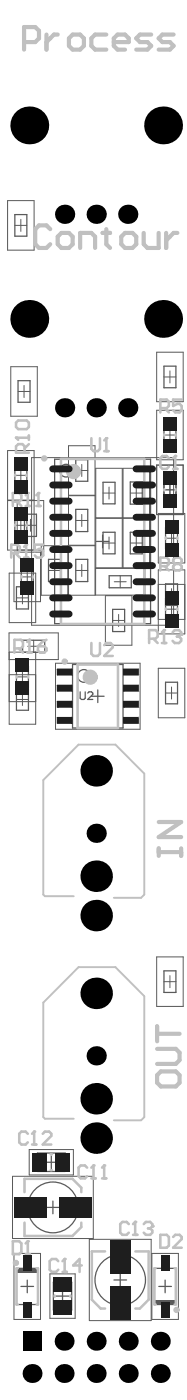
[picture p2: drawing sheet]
<svg xmlns="http://www.w3.org/2000/svg" width="49mm" height="367mm" viewBox="0 0 49 367" stroke-linecap="round" stroke-linejoin="round" font-family="sans-serif">
<g fill="none" stroke="#5a5a5a" stroke-width=".33">
<path d="M3.9 56.3h3.1v5.7h-3.1zM4.7 99.9h3.2v5.6h-3.2zM43 96.1h3.1v5.6h-3.1zM43 111.3h3.1v5.6h-3.1zM3.9 121.9h3.1v5.6h-3.1zM3.9 135h3.1v5.6h-3.1zM6.4 134.9h3.2v5.8h-3.2zM14.3 120.5h25.2v43.1h-25.2zM19.9 133.6h3.1v5.8h-3.1zM19.9 120.6h3.1v5.6h-3.1zM27 139.6h3.2v5.7h-3.2zM27 126.5h3.2v5.7h-3.2z"/>
<path d="M34.2 139.6h3.1v5.7h-3.1zM34.2 126.4h3.1v5.9h-3.1zM43 125.6h3.1v5.8h-3.1zM43 131.3h3.1M43 125.7h3.1M43.4 138.4h3.2v5.6h-3.2zM4.3 153.9h3.2v5.8h-3.2zM5.6 148.5h3.1v5.7h-3.1zM12.7 146.7h3.2v5.9h-3.2zM19.9 146.7h3.1v5.9h-3.1zM25.2 142h3.4M26.9 140.4v3.3"/>
<path d="M28.6 151h5.8v3.2h-5.8zM29.5 159.8h3.2v5.9h-3.2zM43.4 153.2h3.2v9.4h-3.2zM43.4 158.8h3.2M43.4 157h3.2M4.3 174.7h3.2v5.7h-3.2zM5.9 167.9h5.8v3.2h-5.8zM19 174.3h13.3v16.7h-13.3zM43.4 179h3.2v5.6h-3.2zM4.3 180.6h3.2v5.7h-3.2zM24 182.6h3.3M25.6 181v3.3"/>
<path d="M43 254.7h3.1v5.6h-3.1zM9.8 302.5h7.3v4.8h-7.3zM11.8 304.9h3.3M12.2 316.7h3.3M13.5 303.2v3.3M13.9 315.1v3.3M4.3 332.7h5.7v9.5h-5.7zM5.5 337.4h3.3M7.1 335.8v3.3M14 336.3h4.8v7.4h-4.8zM14.7 340h3.4M16.4 338.3v3.4"/>
<path d="M29.9 335.8h3.3M31.5 334.1v3.3M40.5 332.7h5.6v9.5h-5.6zM41.6 337.4h3.4M43.3 335.8v3.3"/>
</g>
<g fill="none" stroke="#5a5a5a" stroke-width=".26">
<path d="M2 52.6h6.9v13h-6.9zM3.9 59.1h3.1M5.5 57.5v3.2M2.8 96.2h7v13h-7zM41.1 92.4h6.9v13h-6.9zM43 98.9h3.1M44.6 97.3v3.2M2 118.2h6.9v13h-6.9zM4.7 102.7h3.2M6.3 101.1v3.2M18 116.9h6.9v13h-6.9zM41.1 107.6h6.9v13h-6.9z"/>
<path d="M43 114.1h3.1M44.6 112.5v3.2M2 131.3h9.5v13h-9.5zM3.9 137.8h5.7M3.9 124.7h3.1M4.5 131.3v13M5.5 123.1v3.2M5.5 136.2v3.2M8 136.2v3.2M8.3 120h37.2v44h-37.2zM8.9 131.3v13M18 130h6.9v13h-6.9z"/>
<path d="M19.9 136.5h3.1M19.9 123.4h3.1M21.4 121.8v3.2M21.4 134.9v3.2M25.1 122.8h7v13h-7zM25.1 136h7v12.9h-7zM27 129.3h3.2M28.6 127.8v3.1M32.3 122.8h6.9v13h-6.9zM32.3 136h6.9v12.9h-6.9zM34.2 129.3h3.1M35.7 127.8v3.1"/>
<path d="M41.1 122h6.9v13h-6.9zM41.5 134.7h7v13h-7zM43 128.5h3.1M44.6 126.9v3.2M45 139.6v3.2M2.4 150.3h7v13h-7zM3.7 144.8h6.9v13h-6.9zM4.3 156.8h3.2M5.6 151.3h3.1M5.9 155.3v3.1M7.1 149.8v3.1M10.8 143.1h7v13h-7z"/>
<path d="M12.7 149.6h3.2M14.3 148.1v3.1M18 143.1h6.9v13h-6.9zM19.9 149.6h3.1M21.4 148.1v3.1M25.1 149.1h12.9v7h-12.9zM27 142.5h3.2M27.6 156.3h7v12.9h-7zM28.6 140.9v3.1M30 152.6h3.1M31.5 151v3.2M34.2 142.5h3.1"/>
<path d="M35.7 140.9v3.1M41.5 149.5h7v16.8h-7zM41.5 153.3h7M43.4 156h3.2M43.4 159.8h3.2M43.4 141.2h3.2M45 154.4v3.2M45 158.2v3.2M2.4 166h12.9v7h-12.9zM2.4 171.1h7v18.9h-7zM2.4 177h7M4.3 177.6h3.2"/>
<path d="M5.9 176v3.1M7.3 169.5h3.1M8.8 167.9v3.2M14.6 174h22.1v17.3h-22.1zM29.5 162.8h3.2M31.1 161.2v3.1M41.5 175.3h7v13h-7zM41.5 162.5h7M2.4 184.1h7M4.3 183.5h3.2M5.9 181.9v3.2M43.4 181.8h3.2"/>
<path d="M45 180.2v3.2M41.1 251h6.9v13h-6.9zM43 257.5h3.1M44.6 255.9v3.2M3.3 308.6h21.2v16.3h-21.2zM7.7 301.5h11.5v6.7h-11.5zM3.7 328.8h6.9v17.3h-6.9zM13.1 334.2h6.6v11.6h-6.6zM23.4 325.1h16.2v21.3h-16.2zM39.8 328.8h7v17.3h-7z"/>
</g>
<g fill="#5a5a5a">
<path d="M4.3 332.7h5.7v1.3h-5.7z" fill-rule="evenodd"/>
<path d="M40.5 340.9h5.6v1.3h-5.6z" fill-rule="evenodd"/>
</g>
<g fill="none" stroke="#5a5a5a" stroke-width=".33">
<path d="M21 181.5v1.6l.4 .4h.6l.3-.4v-1.6M23 181.8l.3-.3h.7l.3 .3v.3l-1.3 1.4h1.3"/>
<circle cx="17.3" cy="123.5" r="1.66"/>
<circle cx="22" cy="177.3" r="1.66"/>
<circle cx="13.9" cy="316.7" r="6.6"/>
<circle cx="31.5" cy="335.8" r="6.6"/>
</g>
<g fill="none" stroke="#c0c0c0" stroke-width=".66">
<path d="M43.1 113.9v.4M46.1 113.9v.4M4 124.5v.4M4 137.6v.4M7 124.5v.4M7 137.6v.4M16 120.4h21.8v43.3h-21.8zM43.1 128.3v.4M46.1 128.3v.4M5.7 151.2v.3M8.6 151.2v.3M43.5 141v.3"/>
<path d="M43.5 159.6v.4M46.5 141v.3M46.5 159.6v.4M4.4 177.4v.3M7.4 177.4v.3M20.3 174.3h10.6v16.7h-10.6zM6.4 312.7v-3.5h12.6l2.3 2.4v1.1M13.3 307h.3M13.3 302.8h.3M4.7 332.7h-.4v9.5h.4M6.4 320.7v3.5h12.6l2.3-2.3v-1.2M9.6 332.7h.4v9.5h-.4"/>
<path d="M14.3 339.8v.4M18.5 339.8v.4M27.6 328.3h-3.5v12.6l2.3 2.4h1.2M35.5 328.3h3.5v12.6l-2.3 2.4h-1.2M40.8 332.7h-.3v9.5h.3M45.8 332.7h.3v9.5h-.3"/>
</g>
<path d="M19.3 235.1h-7.5l-.4-.4v-30.1l9.2-9.3h9.7l7.5 7.6v31.8l-.8 .8h-7.2M19.3 293.5h-7.5l-.4-.5v-30l9.2-9.3h9.7l7.5 7.6v31.7l-.8 .9h-7.2" fill="none" stroke="#c0c0c0" stroke-width=".5"/>
<path d="M3.4 325.6h1.6l.6 .6v2.2l-.6 .6h-1.6zM6.7 329h1.1M7.3 325.6v3.4" fill="none" stroke="#c0c0c0" stroke-width=".67"/>
<circle cx="7.3" cy="325.6" r=".34" fill="#c0c0c0"/>
<path d="M7.3 297.4l-.6-.6h-1.1l-.6 .6v2.3l.6 .5h1.1l.6-.5M9 296.8v3.4M8.4 300.2h1.1M7.3 325.6l-.6 .6" fill="none" stroke="#c0c0c0" stroke-width=".67"/>
<circle cx="9" cy="296.8" r=".34" fill="#c0c0c0"/>
<path d="M2.9 145.1h1.7l.6-.5v-1.2l-.6-.5h-1.7v3.4M4.1 145.1l1.1 1.2M6.3 146.3h1.1M6.9 142.9v3.4M9 296.8l-.6 .6M11.2 297.4l.6-.6h1.1l.6 .6v.6l-2.3 2.2h2.3" fill="none" stroke="#c0c0c0" stroke-width=".67"/>
<circle cx="6.9" cy="142.9" r=".34" fill="#c0c0c0"/>
<path d="M3.4 131.6h1.6l.6-.6v-1.1l-.6-.6h-1.6v3.4M4.5 131.6l1.1 1.1M6.7 132.7h1.1M7.3 129.3v3.4M6.9 142.9l-.6 .5M11.3 142.9h-2.2v1.7l1.1-.6h.6l.5 .6v1.1l-.5 .6h-1.1l-.6-.6" fill="none" stroke="#c0c0c0" stroke-width=".67"/>
<circle cx="7.3" cy="129.3" r=".34" fill="#c0c0c0"/>
<path d="M7.3 129.3l-.6 .6M9.5 132.7h1.1M10.1 129.3v3.4" fill="none" stroke="#c0c0c0" stroke-width=".67"/>
<circle cx="10.1" cy="129.3" r=".34" fill="#c0c0c0"/>
<path d="M24 115v2.8l.5 .5h1.1l.6-.5v-2.8M27.3 118.3h1.1M27.9 115v3.3M10.1 129.3l-.6 .6M24 168.7v2.8l.5 .6h1.1l.6-.6v-2.8M27.3 169.2l.6-.5h1.1l.6 .5v.6l-2.3 2.3h2.3" fill="none" stroke="#c0c0c0" stroke-width=".67"/>
<circle cx="27.9" cy="115" r=".34" fill="#c0c0c0"/>
<path d="M27.9 115l-.6 .5M33.8 321.1l-.6-.6h-1.1l-.6 .6v2.3l.6 .5h1.1l.6-.5M34.9 323.9h1.1M35.5 320.5v3.4" fill="none" stroke="#c0c0c0" stroke-width=".67"/>
<circle cx="35.5" cy="320.5" r=".34" fill="#c0c0c0"/>
<path d="M35.5 320.5l-.6 .6M37.7 321.1l.6-.6h1.1l.5 .6v.6" fill="none" stroke="#c0c0c0" stroke-width=".67"/>
<circle cx="39.9" cy="321.7" r=".34" fill="#c0c0c0"/>
<path d="M3.8 170.1h1.7l.5-.6v-1.1l-.5-.6h-1.7v3.4M4.9 170.1l1.1 1.1M7.1 171.2h1.2M7.7 167.8v3.4M38.8 322.2h.6M39.4 322.2l.5 .6v.6l-.5 .5h-1.1l-.6-.5M39.9 321.7l-.5 .5" fill="none" stroke="#c0c0c0" stroke-width=".67"/>
<circle cx="7.7" cy="167.8" r=".34" fill="#c0c0c0"/>
<path d="M4.2 114.8h3.4M6.4 118.8v-1.7l-.5-.6h-1.1l-.6 .6v1.7h3.4M7.6 116.5l-1.2 1.1M7.6 114.3v1.1M7.7 167.8l-.6 .6M9.9 169.5h1.7l.6 .6v.6l-.6 .5h-1.1l-.6-.5zM12.2 167.8l-1.1 .6-1.2 1.1" fill="none" stroke="#c0c0c0" stroke-width=".67"/>
<circle cx="4.2" cy="114.8" r=".34" fill="#c0c0c0"/>
<path d="M4.2 114.8l.6 .6M4.8 110.3h2.2l.6 .6v1.1l-.6 .6h-2.2l-.6-.6v-1.1zM22.8 306.3l-.5-.6h-1.1l-.6 .6v2.2l.6 .6h1.1l.5-.6M24 309.1h1.1M24.5 305.7v3.4" fill="none" stroke="#c0c0c0" stroke-width=".67"/>
<circle cx="24.5" cy="305.7" r=".34" fill="#c0c0c0"/>
<path d="M24.5 305.7l-.5 .6M26.8 309.1h1.1M27.3 305.7v3.4" fill="none" stroke="#c0c0c0" stroke-width=".67"/>
<circle cx="27.3" cy="305.7" r=".34" fill="#c0c0c0"/>
<path d="M39.1 167.5h1.7l.5-.5v-1.1l-.5-.6h-1.7v3.4M40.2 167.5l1.1 1.2M42.5 168.7h1.1M43 165.3v3.4M27.3 305.7l-.5 .6M42 323.9h1.7l.6 .6v2.2l-.6 .6h-1.7zM45.4 324.5l.6-.6h1.1l.5 .6v.5l-2.2 2.3h2.2" fill="none" stroke="#c0c0c0" stroke-width=".67"/>
<circle cx="43" cy="165.3" r=".34" fill="#c0c0c0"/>
<path d="M43 165.3l-.5 .6M45.3 165.9l.5-.6h1.1l.6 .6v.5" fill="none" stroke="#c0c0c0" stroke-width=".67"/>
<circle cx="47.5" cy="166.4" r=".34" fill="#c0c0c0"/>
<path d="M46 119.6v3.4M44.3 120.2l-.6-.6h-1.1l-.6 .6v2.2l.6 .6h1.1l.6-.6M45.4 123h1.1M42 148.5h1.7l.6-.5v-1.2l-.6-.5h-1.7v3.3M43.2 148.5l1.1 1.1M46 148l-.6-.6v-.6l.6-.5h1.1l.5 .5v.6l-.5 .6M46 148l-.6 .5v.6l.6 .5h1.1l.5-.5v-.6l-.5-.5M46 148h1.1M46.4 167h.5M46.9 167l.6 .5v.6l-.6 .6h-1.1l-.5-.6M47.5 166.4l-.6 .6" fill="none" stroke="#c0c0c0" stroke-width=".67"/>
<circle cx="46" cy="119.6" r=".34" fill="#c0c0c0"/>
<path d="M42 107.1h1.7l.6-.6v-1.1l-.6-.6h-1.7v3.4M43.2 107.1l1.1 1.1M46 119.6l-.6 .6M47.6 104.8h-2.2v1.7l1.1-.6h.6l.5 .6v1.1l-.5 .6h-1.1l-.6-.6M15.3 330.8l-.6-.5h-1.1l-.6 .5v2.3l.6 .5h1.1l.6-.5M16.4 333.6h1.1M17 330.3v3.3" fill="none" stroke="#c0c0c0" stroke-width=".67"/>
<circle cx="17" cy="330.3" r=".34" fill="#c0c0c0"/>
<path d="M17 330.3l-.6 .5M21.4 332h-2.2l1.7-1.7v3.3" fill="none" stroke="#c0c0c0" stroke-width=".67"/>
<g fill="none" stroke="#c0c0c0" stroke-width="1.1">
<path d="M6.3 11h2.9l1-.9v-2l-1-1h-2.9v5.9M12.2 9.1v3.9M15.1 9.1h-.9l-2 1.9M19.1 9.1h1.9l1 1v1.9l-1 1h-1.9l-1-1v-1.9zM27.9 9.1h-3l-.9 1v1.9l.9 1h3M29.8 11h4v-.9l-1-1h-2l-1 1v1.9l1 1h2M39.6 9.1h-2.9l-1 1 1 .9h2l.9 1-.9 1h-3M45.5 9.1h-2.9l-1 1 1 .9h1.9l1 1-1 1h-2.9M13.2 60.1l-1-1h-2l-1 1v4l1 .9h2l1-.9M16.1 61.1h2l1 1v2l-1 .9h-2l-1-.9v-2zM21 65v-3.9h3l.9 1v2.9M26.9 61.1h2"/>
<path d="M27.9 60.1v4l1 .9M32.8 61.1h1.9l1 1v2l-1 .9h-1.9l-1-.9v-2zM37.7 61.1v3l1 .9h2.9v-3.9M43.6 61.1v3.9M46.5 61.1h-1l-1.9 2M41.6 215.6h5.9l-5.9 4h5.9M41.6 222.5v2M41.6 223.5h5.9M47.5 222.5v2M41.2 269.2v4M41.2 275.1h4.9l1 1v2l-1 1h-4.9M41.2 271.2h5.9"/>
<path d="M42.2 281.1h3.9l1 .9v2l-1 1h-3.9l-1-1v-2z"/>
</g>
<g fill="none" stroke="#c0c0c0" stroke-width=".83">
<circle cx="11.6" cy="120.2" r=".41"/>
<circle cx="17" cy="173.5" r=".41"/>
<circle cx="4.2" cy="331.3" r=".41"/>
<circle cx="46.3" cy="343.6" r=".41"/>
</g>
<g fill="none" stroke="#c0c0c0" stroke-width="2">
<circle cx="19.3" cy="123.7" r="1"/>
<circle cx="23.7" cy="177.6" r="1"/>
</g>
<g fill="#000">
<circle cx="7.7" cy="32.9" r="5"/>
<circle cx="42.8" cy="32.9" r="5"/>
<circle cx="16.9" cy="56.2" r="2.52"/>
<circle cx="25.2" cy="56.2" r="2.52"/>
<circle cx="33.5" cy="56.2" r="2.52"/>
<circle cx="7.7" cy="83.7" r="5"/>
<circle cx="42.8" cy="83.7" r="5"/>
<circle cx="16.9" cy="107" r="2.52"/>
<circle cx="25.2" cy="107" r="2.52"/>
<circle cx="33.5" cy="107" r="2.52"/>
<circle cx="25.2" cy="202.2" r="4.1"/>
<circle cx="25.2" cy="218.6" r="2.52"/>
<circle cx="25.2" cy="229.8" r="4.1"/>
<circle cx="25.2" cy="240.2" r="4.1"/>
<circle cx="25.2" cy="277" r="2.52"/>
<circle cx="25.2" cy="260.6" r="4.1"/>
<circle cx="25.2" cy="288.2" r="4.1"/>
<circle cx="25.2" cy="298.5" r="4.1"/>
<circle cx="16.8" cy="351.8" r="2.48"/>
<circle cx="25.2" cy="351.8" r="2.48"/>
<circle cx="33.6" cy="351.8" r="2.48"/>
<circle cx="42" cy="351.8" r="2.48"/>
<circle cx="8.4" cy="360.3" r="2.48"/>
<circle cx="16.8" cy="360.3" r="2.48"/>
<circle cx="25.2" cy="360.3" r="2.48"/>
<circle cx="33.6" cy="360.3" r="2.48"/>
<circle cx="42" cy="360.3" r="2.48"/>
</g>
<path d="M5.9 349.3h5v5h-5z" fill-rule="evenodd" fill="#000"/>
<g fill="#1e1e1e">
<path d="M6 341.6h2.3v4h-2.3z" fill-rule="evenodd"/>
<path d="M42.1 341.6h2.4v4h-2.4z" fill-rule="evenodd"/>
<path d="M6 329.3h2.3v4h-2.3z" fill-rule="evenodd"/>
<path d="M42.1 329.3h2.4v4h-2.4z" fill-rule="evenodd"/>
<path d="M32.4 188.1h3.8l.2 .1v1.5l-.2 .2h-3.8l-.1-.2v-1.5z" fill-rule="evenodd"/>
<path d="M32.4 183.8h3.8l.2 .2v1.5l-.2 .2h-3.8l-.1-.2v-1.5z" fill-rule="evenodd"/>
<path d="M32.4 175.4h3.8l.2 .1v1.5l-.2 .2h-3.8l-.1-.2v-1.5z" fill-rule="evenodd"/>
</g>
<g fill="#1e1e1e">
<path d="M32.3 188.2h.1zM32.3 188.1l.1 .1z"/>
<path d="M32.4 189.7v.2zM32.3 189.7l.1 .2z"/>
<path d="M36.2 189.7h.2zM36.2 189.7h.2l-.2 .2z"/>
<path d="M36.2 188.1v.1zM36.2 188.1l.2 .1z"/>
<path d="M32.3 184h.1zM32.3 183.9l.1 .1z"/>
<path d="M32.4 185.5v.2zM32.3 185.5l.1 .2z"/>
<path d="M36.2 185.5h.2zM36.2 185.5h.2l-.2 .2z"/>
<path d="M36.2 183.8v.2zM36.2 183.8l.2 .2z"/>
<path d="M32.3 175.5h.1zM32.3 175.4l.1 .1z"/>
<path d="M32.4 177v.2zM32.3 177l.1 .2z"/>
<path d="M36.2 177h.2zM36.2 177h.2l-.2 .2z"/>
<path d="M36.2 175.4v.1zM36.2 175.4l.2 .1z"/>
</g>
<path d="M35.7 135.7h4.3M35.7 131.5h4.3M35.7 123h4.3M35.7 156.8h4.3M35.7 148.4h4.3M35.7 152.6h4.3M35.7 144.1h4.3" fill="none" stroke="#1e1e1e" stroke-width="1.8"/>
<g fill="#1e1e1e">
<path d="M43.2 155h3.6v3.6h-3.6z" fill-rule="evenodd"/>
<path d="M43.2 142.3h3.6v3.7h-3.6z" fill-rule="evenodd"/>
<path d="M42.7 115.3h3.7v3.6h-3.7z" fill-rule="evenodd"/>
<path d="M3.6 314.1h8.6v5.3h-8.6z" fill-rule="evenodd"/>
<path d="M4.1 172.7h3.6v3.7h-3.6z" fill-rule="evenodd"/>
<path d="M4.1 178.7h3.6v3.7h-3.6z" fill-rule="evenodd"/>
<path d="M5.3 152.5h3.7v3.7h-3.7z" fill-rule="evenodd"/>
<path d="M5.3 146.5h3.7v3.7h-3.7z" fill-rule="evenodd"/>
<path d="M3.6 133h3.7v3.6h-3.7z" fill-rule="evenodd"/>
<path d="M3.6 139h3.7v3.6h-3.7z" fill-rule="evenodd"/>
<path d="M3.6 119.9h3.7v3.6h-3.7z" fill-rule="evenodd"/>
<path d="M3.6 125.9h3.7v3.6h-3.7z" fill-rule="evenodd"/>
<path d="M28.9 337.4h5.3v8.7h-5.3z" fill-rule="evenodd"/>
<path d="M15.5 314.1h8.6v5.3h-8.6z" fill-rule="evenodd"/>
<path d="M32.4 179.6h3.8l.2 .2v1.5l-.2 .1h-3.8l-.1-.1v-1.5z" fill-rule="evenodd"/>
</g>
<g fill="#1e1e1e">
<path d="M32.3 179.8h.1zM32.3 179.7l.1 .1z"/>
<path d="M32.4 181.3v.1zM32.3 181.3l.1 .1z"/>
<path d="M36.2 181.3h.2zM36.2 181.3h.2l-.2 .1z"/>
<path d="M36.2 179.6v.2zM36.2 179.6l.2 .2z"/>
</g>
<path d="M35.7 127.2h4.3M35.7 139.9h4.3M35.7 161.1h4.3" fill="none" stroke="#1e1e1e" stroke-width="1.8"/>
<g fill="#1e1e1e">
<path d="M43.2 161h3.6v3.6h-3.6z" fill-rule="evenodd"/>
<path d="M43.2 136.4h3.6v3.6h-3.6z" fill-rule="evenodd"/>
<path d="M42.7 129.7h3.7v3.6h-3.7z" fill-rule="evenodd"/>
<path d="M42.7 123.7h3.7v3.6h-3.7z" fill-rule="evenodd"/>
<path d="M42.7 109.3h3.7v3.6h-3.7z" fill-rule="evenodd"/>
<path d="M8.6 302.5h3.8v4.8h-3.8z" fill-rule="evenodd"/>
<path d="M28.9 325.4h5.3v8.7h-5.3z" fill-rule="evenodd"/>
<path d="M15.1 188.1h3.8l.1 .1v1.5l-.1 .2h-3.8l-.2-.2v-1.5z" fill-rule="evenodd"/>
<path d="M15.1 183.8h3.8l.1 .2v1.5l-.1 .2h-3.8l-.2-.2v-1.5z" fill-rule="evenodd"/>
<path d="M15.1 175.4h3.8l.1 .1v1.5l-.1 .2h-3.8l-.2-.2v-1.5z" fill-rule="evenodd"/>
</g>
<g fill="#1e1e1e">
<path d="M14.9 188.2h.2zM14.9 188.1l.2 .1z"/>
<path d="M15.1 189.7v.2zM14.9 189.7l.2 .2z"/>
<path d="M18.9 189.7h.1zM18.9 189.7h.1l-.1 .2z"/>
<path d="M18.9 188.1v.1zM18.9 188.1l.1 .1z"/>
<path d="M14.9 184h.2zM14.9 183.9l.2 .1z"/>
<path d="M15.1 185.5v.2zM14.9 185.5l.2 .2z"/>
<path d="M18.9 185.5h.1zM18.9 185.5h.1l-.1 .2z"/>
<path d="M18.9 183.8v.2zM18.9 183.8l.1 .2z"/>
<path d="M14.9 175.5h.2zM14.9 175.4l.2 .1z"/>
<path d="M15.1 177v.2zM14.9 177l.2 .2z"/>
<path d="M18.9 177h.1zM18.9 177h.1l-.1 .2z"/>
<path d="M18.9 175.4v.1zM18.9 175.4l.1 .1z"/>
</g>
<path d="M13.8 135.7h4.3M13.8 131.5h4.3M13.8 123h4.3M13.8 156.8h4.3M13.8 148.4h4.3M13.8 152.6h4.3M13.8 144.1h4.3" fill="none" stroke="#1e1e1e" stroke-width="1.8"/>
<g fill="#1e1e1e">
<path d="M14 341.1h4.8v3.8h-4.8z" fill-rule="evenodd"/>
<path d="M14 335.1h4.8v3.8h-4.8z" fill-rule="evenodd"/>
<path d="M15.1 179.6h3.8l.1 .2v1.5l-.1 .1h-3.8l-.2-.1v-1.5z" fill-rule="evenodd"/>
</g>
<g fill="#1e1e1e">
<path d="M14.9 179.8h.2zM14.9 179.7l.2 .1z"/>
<path d="M15.1 181.3v.1zM14.9 181.3l.2 .1z"/>
<path d="M18.9 181.3h.1zM18.9 181.3h.1l-.1 .1z"/>
<path d="M18.9 179.6v.2zM18.9 179.6l.1 .2z"/>
</g>
<path d="M13.8 127.2h4.3M13.8 139.9h4.3M13.8 161.1h4.3" fill="none" stroke="#1e1e1e" stroke-width="1.8"/>
<path d="M14.5 302.5h3.8v4.8h-3.8z" fill-rule="evenodd" fill="#1e1e1e"/>
</svg>
